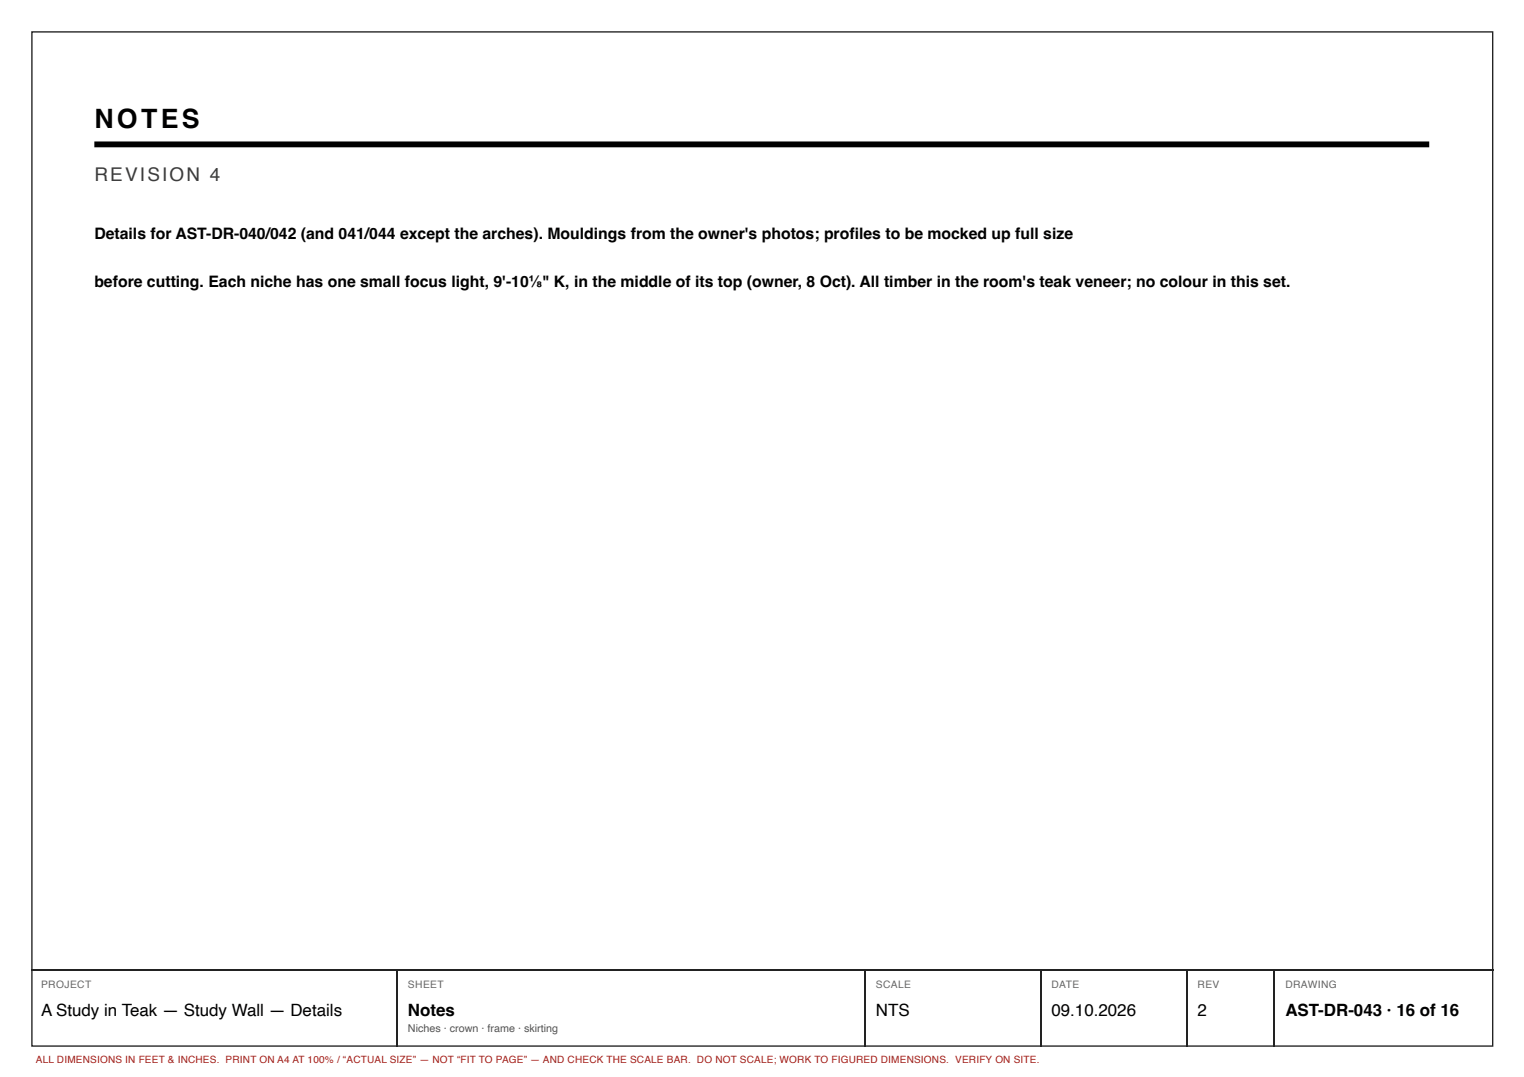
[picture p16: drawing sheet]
<svg xmlns="http://www.w3.org/2000/svg" width="297mm" height="210mm" viewBox="0 0 297 210" stroke-linecap="round" stroke-linejoin="round" font-family="sans-serif">
<defs><g id="words">
<text font-size="5.2" x="18.4" y="24.9">NOTES</text>
<text font-size="3.7" fill="#3d3d3d" x="18.4" y="35.3">REVISION 4</text>
<g font-size="3.3">
<text x="8" y="197.9">A Study in Teak — Study Wall — Details</text>
<text x="79.5" y="197.9">Notes</text>
<text x="170.7" y="197.9">NTS</text>
<text x="204.9" y="197.9">09.10.2026</text>
<text x="233.4" y="197.9">2</text>
<text x="250.5" y="197.9">AST-DR-043 · 16 of 16</text>
</g>
<g font-size="3.1">
<text x="18.4" y="46.6">Details for AST-DR-040/042 (and 041/044 except the arches). Mouldings from the owner's photos; profi les to be mocked up full size</text>
<text x="18.4" y="55.9">before cutting. Each niche has one small focus light, 9'-10⅛&quot; K, in the middle of its top (owner, 8 Oct). All timber in the room's teak veneer; no colour in this set.</text>
</g>
<text font-size="2.1" fill="#555" x="79.5" y="201.1">Niches · crown · frame · skirting</text>
<g font-size="2" fill="#666">
<text x="8" y="192.6">PROJECT</text>
<text x="79.5" y="192.6">SHEET</text>
<text x="170.7" y="192.6">SCALE</text>
<text x="204.9" y="192.6">DATE</text>
<text x="233.4" y="192.6">REV</text>
<text x="250.5" y="192.6">DRAWING</text>
</g>
<text font-size="1.9" fill="#a51d17" x="7" y="207.2">ALL DIMENSIONS IN FEET &amp; INCHES. PRINT ON A4 AT 100% / “ACTUAL SIZE” — NOT “FIT TO PAGE” — AND CHECK THE SCALE BAR. DO NOT SCALE; WORK TO FIGURED DIMENSIONS. VERIFY ON SITE.</text>
</g></defs>
<path d="M6.2 6.2h284.7v197.7h-284.7zM6.1 189h284.9M77.4 189.2v14.8M168.7 189.2v14.8M202.8 189.2v14.8M231.4 189.2v14.8M248.3 189.2v14.8" fill="none" stroke="#222" stroke-width=".26"/>
<path d="M18.4 28.1h260.1" fill="none" stroke="#000" stroke-width="1.1" stroke-linecap="butt"/>
<use href="#words"/>
</svg>
